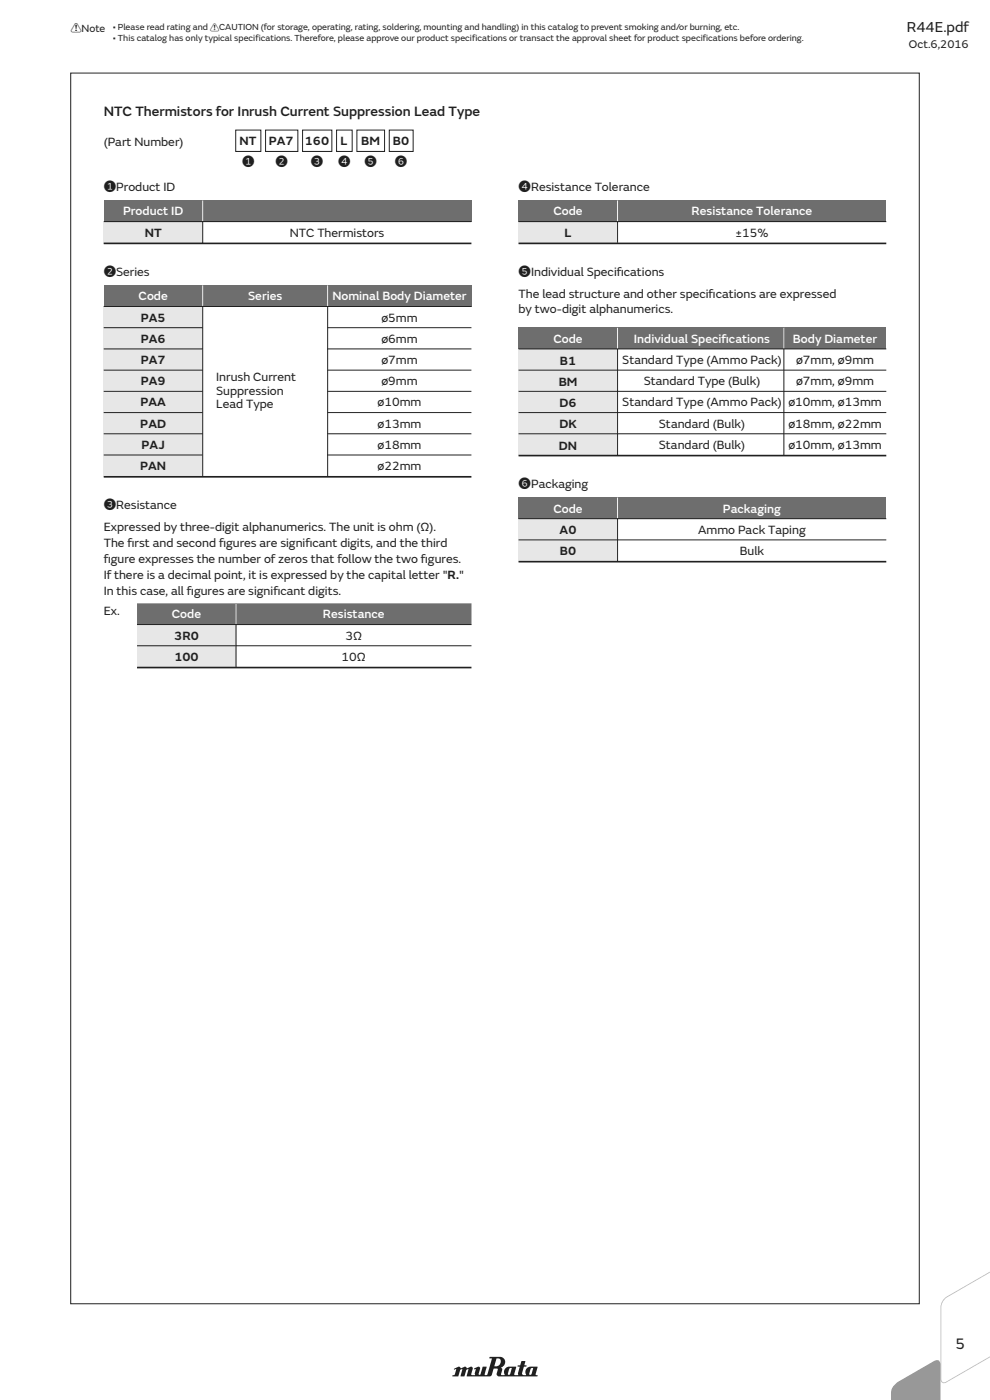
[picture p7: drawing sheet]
<svg xmlns="http://www.w3.org/2000/svg" width="210mm" height="297mm" viewBox="0 0 210 297" stroke-linecap="round" stroke-linejoin="round" font-family="sans-serif">
<defs><g id="words">
<text font-size="3.4" fill="#231f20" x="202.6" y="286.1">5</text>
<text font-size="3.2" fill="#231f20" x="192.4" y="6.7">R44E.pdf</text>
<text font-size="3" fill="#231f20" x="22" y="24.5">NTC Thermistors for Inrush Current Suppression Lead Type</text>
<g font-size="2.6" fill="#231f20">
<text x="22" y="30.9">(Part Number)</text>
<text x="50.8" y="30.7">NT</text>
<text x="51.3" y="35.2">1</text>
<text x="57" y="30.7">PA7</text>
<text x="58.4" y="35.2">2</text>
<text x="64.7" y="30.7">160</text>
<text x="66" y="35.2">3</text>
<text x="71.7" y="35.2">4</text>
<text x="72.2" y="30.7">L</text>
<text x="76.6" y="30.7">BM</text>
<text x="77.3" y="35.2">5</text>
<text x="83.4" y="30.7">B0</text>
<text x="83.8" y="35.2">6</text>
<text x="22" y="40.5">1Product ID</text>
<text x="110" y="40.5">4Resistance Tolerance</text>
<text x="30.7" y="50.2">NT</text>
<text x="61.4" y="50.2">NTC Thermistors</text>
<text x="119.7" y="50.2">L</text>
<text x="156" y="50.2">±15%</text>
<text x="22" y="58.5">2Series</text>
<text x="110" y="58.5">5Individual Specif</text>
<text x="130.8" y="58.5">ications</text>
<text x="110" y="63.1">The lead structure and other specif</text>
<text x="150.3" y="63.1">ications are expressed</text>
<text x="29.9" y="68.2">PA5</text>
<text x="80.9" y="68.2">ø5mm</text>
<text x="110" y="66.5">by two-digit alphanumerics.</text>
<text x="29.9" y="72.7">PA6</text>
<text x="29.9" y="77.2">PA7</text>
<text x="80.9" y="72.7">ø6mm</text>
<text x="80.9" y="77.2">ø7mm</text>
<text x="118.8" y="77.4">B1</text>
<text x="132" y="77.2">Standard Type (Ammo Pack)</text>
<text x="168.9" y="77.2">ø7mm, ø9mm</text>
<text x="29.9" y="81.7">PA9</text>
<text x="45.9" y="80.9">Inrush Current</text>
<text x="45.9" y="83.7">Suppression</text>
<text x="80.9" y="81.7">ø9mm</text>
<text x="118.5" y="81.9">BM</text>
<text x="136.5" y="81.7">Standard Type (Bulk)</text>
<text x="168.9" y="81.7">ø7mm, ø9mm</text>
<text x="29.8" y="86.2">PAA</text>
<text x="45.9" y="86.5">Lead Type</text>
<text x="80.1" y="86.2">ø10mm</text>
<text x="118.7" y="86.4">D6</text>
<text x="132" y="86.2">Standard Type (Ammo Pack) ø10mm, ø13mm</text>
<text x="29.8" y="90.7">PAD</text>
<text x="30" y="95.2">PAJ</text>
<text x="80.1" y="90.7">ø13mm</text>
<text x="80.1" y="95.2">ø18mm</text>
<text x="118.6" y="95.4">DN</text>
<text x="118.7" y="90.9">DK</text>
<text x="139.8" y="95.2">Standard (Bulk)</text>
<text x="139.8" y="90.7">Standard (Bulk)</text>
<text x="167.2" y="90.7">ø18mm, ø22mm</text>
<text x="167.2" y="95.2">ø10mm, ø13mm</text>
<text x="29.7" y="99.7">PAN</text>
<text x="80.1" y="99.7">ø22mm</text>
<text x="22" y="108">3Resistance</text>
<text x="110" y="103.5">6Packaging</text>
<text x="22" y="112.6">Expressed by three-digit alphanumerics. The unit is ohm (Ω).</text>
<text x="118.7" y="113.2">A0</text>
<text x="148.1" y="113.2">Ammo Pack Taping</text>
<text x="22" y="116">The f</text>
<text x="22" y="119.4">f</text>
<text x="22" y="119.4">igure expresses the number of zeros that follow the two f</text>
<text x="27" y="116">irst and second f</text>
<text x="46.5" y="116">igures are signif</text>
<text x="64.8" y="116">icant digits, and the third</text>
<text x="89.3" y="119.4">igures.</text>
<text x="118.8" y="117.7">B0</text>
<text x="156.9" y="117.7">Bulk</text>
<text x="22" y="122.8">If there is a decimal point, it is expressed by the capital letter &quot;R.&quot;</text>
<text x="22" y="126.1">In this case, all f</text>
<text x="22" y="130.5">Ex.</text>
<text x="39.7" y="126.1">igures are signif</text>
<text x="58" y="126.1">icant digits.</text>
<text x="37" y="135.7">3R0</text>
<text x="73.3" y="135.7">3Ω</text>
<text x="37" y="140.2">100</text>
<text x="72.5" y="140.2">10Ω</text>
</g>
<g font-size="2.6" fill="#fff">
<text x="26.1" y="45.7">Product ID</text>
<text x="117.4" y="45.7">Code</text>
<text x="146.7" y="45.7">Resistance Tolerance</text>
<text x="29.4" y="63.7">Code</text>
<text x="52.6" y="63.7">Series</text>
<text x="70.5" y="63.7">Nominal Body Diameter</text>
<text x="117.4" y="72.8">Code</text>
<text x="134.5" y="72.7">Individual Specif</text>
<text x="153.1" y="72.7">ications</text>
<text x="168.2" y="72.7">Body Diameter</text>
<text x="117.4" y="108.7">Code</text>
<text x="153.3" y="108.7">Packaging</text>
<text x="36.5" y="131.2">Code</text>
<text x="68.5" y="131.2">Resistance</text>
</g>
<text font-size="2.5" fill="#231f20" x="192.8" y="10.3">Oct.6,2016</text>
<text font-size="2.3" fill="#231f20" x="15" y="6.9">!Note</text>
<g font-size="1.9" fill="#231f20">
<text x="23.9" y="6.5">• Please read rating and !CAUTION (for storage, operating, rating, soldering, mounting and handling) in this catalog to prevent smoking and/or burning, etc.</text>
<text x="23.9" y="8.8">• This catalog has only typical specifications. Therefore, please approve our product specifications or transact the approval sheet for product specifications before ordering.</text>
</g>
</g></defs>
<path d="M96.3 290.4l.1 .2 .3-.2a1.12 1.12 0 0 1-.5 1.3h-.2v.3h1.2l.4-1.4 .4-.2-.2 1.6h.7l.4-1.4 .4-.2-.2 1.6h5l.2-.3 .5-1.4 .8 .1-.3 1a.5 .5 0 0 0 .5 .6h8.2v-.3l-.4-.1 .4-1.7h-1.4a1.22 1.22 0 0 0-1 1.8h-.7l-.2-.3 .4-1.5 .6-.1v-.1l-.5-.1 .2-.8-.8-.1-.3 .9-.5 .1v.2l.4 .1a2.03 2.03 0 0 0-.3 1.6l-.7 .1-.1-.1 .3-1.7a3.3 3.3 0 0 0-2 .2 1.35 1.35 0 0 0-.4 1.6h-.7l.2-1.2-.2-.4a1.18 1.18 0 0 0 .8-1.4 1.18 1.18 0 0 0-1.4-.9l-1.8 .1-.1 .3 .5 .1-.9 3.2-.2 .2-.4-.1 .4-1.7h-.8l-.5 1.6-.2 .2-.2-.2 .4-1.2-.4-.4-1 .4 .1 .2h.3l-.2 1.2h-.6l-.2-.1 .4-1.3-.2-.3-.2-.1-.8 .4-.3-.3-.2-.1-.8 .4-.5-.4zM105.3 288.2a.71 .71 0 0 1 .9 .3 .71 .71 0 0 1-.2 .9l-.3 .4h-.8zM108.1 290.3h.5l-.4 1.2-.3 .2-.2-.2zM112.6 290.3h.5l-.3 1.2-.4 .2-.2-.2z" fill="#231f20"/>
<path d="M15 15.5h180v261.1h-180z" fill="none" stroke="#231f20" stroke-width=".21"/>
<g fill="#e6e7e8">
<path d="M22 47h21v4.6h-21z"/>
<path d="M22 65h21v36.2h-21z"/>
<path d="M29.1 132.5h21v9.1h-21z"/>
<path d="M110 47h21v4.6h-21z"/>
<path d="M110 74h21v22.7h-21z"/>
<path d="M110 110h21v9.2h-21z"/>
</g>
<path d="M50 27.6h5.3v4.5h-5.3zM56.3 27.6h6.9v4.5h-6.9zM64.2 27.6h6.2v4.5h-6.2zM71.4 27.6h3.3v4.5h-3.3zM75.7 27.6h5.9v4.5h-5.9zM82.6 27.6h5v4.5h-5z" fill="none" stroke="#231f20" stroke-width=".21"/>
<g fill="#6d6e70">
<path d="M22 42.5h78v4.5h-78z"/>
<path d="M22 60.5h78v4.5h-78z"/>
<path d="M110 42.5h78v4.5h-78z"/>
<path d="M110 69.5h78v4.5h-78z"/>
<path d="M29.1 128h70.9v4.5h-70.9z"/>
</g>
<path d="M22 51.6h78M110 51.6h78M110 96.7h78M22 101.2h78M29.1 141.6h70.9" fill="none" stroke="#231f20" stroke-width=".35"/>
<g fill="none" stroke="#231f20" stroke-width=".21">
<path d="M43 42.5v9.1M131 42.5v9M22 78.5h21M43 60.5v40.5M69.5 60.5v40.5M110 78.5h78M22 83h21M22 87.5h21M22 92h21M22 96.5h21M110 83h78M110 87.5h78"/>
<path d="M110 92h78M29.1 137h70.9M50.1 128v13.5"/>
</g>
<path d="M110 105.5h78v4.5h-78z" fill="#6d6e70"/>
<g fill="none" stroke="#231f20" stroke-width=".21">
<path d="M22 47h78M110 47h78M22 74h21M22 69.5h21M22 65h78M69.5 78.5h30.5M69.5 74h30.5M69.5 69.5h30.5M110 74h78M131 69.5v27M166.3 69.5v27M69.5 83h30.5"/>
<path d="M69.5 87.5h30.5M69.5 92h30.5M69.5 96.5h30.5M110 114.5h78M110 110h78M131 105.5v13.5M29.1 132.5h70.9"/>
</g>
<path d="M110 119.2h78" fill="none" stroke="#231f20" stroke-width=".35"/>
<path d="M43 42.5v4.5M131 42.5v4.5M43 60.5v4.5M69.5 60.5v4.5M131 69.5v4.5M166.3 69.5v4.5M131 105.5v4.5M50.1 128v4.5" fill="none" stroke="#fff" stroke-width=".21"/>
<path d="M200.4 275.3l9.7-7.3v.2l-9.2 7a2.68 2.68 0 0 0-1.2 2.1v15.2a.61 .61 0 0 0 .3 .7 .61 .61 0 0 0 .7-.1l9.4-7.1v.2l-9.3 7.1-.4 .1a.74 .74 0 0 1-.9-.9v-15.2l.2-.8z" fill="#bbbdc0"/>
<path d="M189.7 293.8l.8-.7 8.1-4.5a.76 .76 0 0 1 .9 .8v7.6h-10.5a3.5 3.5 0 0 1 .7-3.2z" fill="#939598"/>
<use href="#words"/>
</svg>
